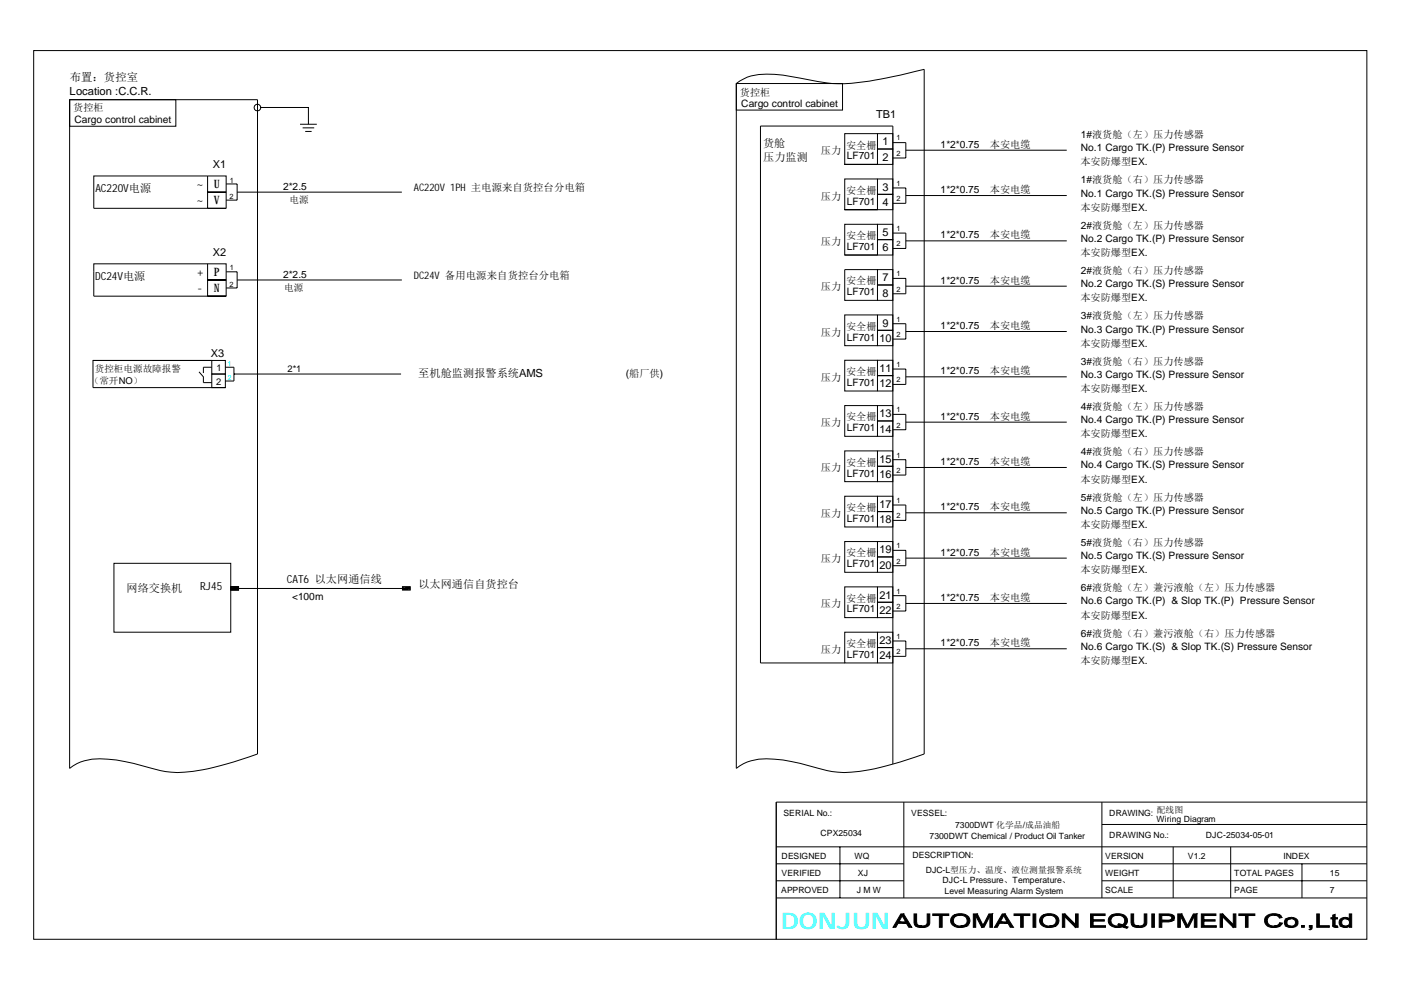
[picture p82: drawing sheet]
<svg xmlns="http://www.w3.org/2000/svg" width="297mm" height="210mm" viewBox="0 0 297 210" stroke-linecap="round" stroke-linejoin="round" font-family="sans-serif">
<defs><g id="words">
<text font-size="4.8" fill="#0ff" x="165.6" y="197">DONJUN</text>
<g font-size="2.5">
<text x="41.8" y="39.8">~</text>
<text x="45.4" y="39.8">U</text>
<text x="41.8" y="43.3">~</text>
<text x="45.4" y="43.3">V</text>
<text x="41.9" y="58.5">+</text>
<text x="45.4" y="58.5">P</text>
<text x="41.9" y="61.9">-</text>
<text x="45.4" y="61.9">N</text>
</g>
<g font-size="2.4">
<text x="14.8" y="17.1">布置：货控室</text>
<text x="14.8" y="20">Location :C.C.R.</text>
<text x="161.8" y="31.1">货舱</text>
<text x="161.8" y="34.2">压力监测</text>
<text x="20.2" y="40.7">AC220V电源</text>
<text x="20.2" y="59.3">DC24V电源</text>
<text x="88.7" y="79.9">至机舱监测报警系统AMS</text>
<text x="26.8" y="125.5">网络交换机</text>
<text x="42.4" y="125">RJ45</text>
<text x="60.8" y="123.5">CAT6 以太网通信线</text>
<text x="88.7" y="124.7">以太网通信自货控台</text>
</g>
<g font-size="2.3">
<text x="185.7" y="25.1">TB1</text>
<text x="45.1" y="35.7">X1</text>
<text x="187.1" y="34.1">2</text>
<text x="187.1" y="30.8">1</text>
<text x="187.1" y="40.4">3</text>
<text x="187.1" y="43.7">4</text>
<text x="187.1" y="50.1">5</text>
<text x="187.1" y="53.3">6</text>
<text x="45.1" y="54.3">X2</text>
<text x="187.1" y="59.7">7</text>
<text x="187.1" y="62.9">8</text>
<text x="187.1" y="69.3">9</text>
<text x="44.7" y="75.7">X3</text>
<text x="186.5" y="72.5">10</text>
<text x="186.5" y="78.9">11</text>
<text x="186.5" y="82.1">12</text>
<text x="186.5" y="88.5">13</text>
<text x="186.5" y="91.8">14</text>
<text x="186.5" y="98.1">15</text>
<text x="186.5" y="101.4">16</text>
<text x="186.5" y="107.7">17</text>
<text x="186.5" y="111">18</text>
<text x="186.5" y="117.3">19</text>
<text x="186.5" y="120.6">20</text>
<text x="186.5" y="126.9">21</text>
<text x="186.5" y="130.2">22</text>
<text x="186.5" y="136.5">23</text>
<text x="186.5" y="139.8">24</text>
</g>
<g font-size="2.2">
<text x="15.5" y="23.6">货控柜</text>
<text x="156.9" y="20.2">货控柜</text>
<text x="157.2" y="22.6">Cargo control cabinet</text>
<text x="15.8" y="26">Cargo control cabinet</text>
<text x="229.2" y="29.3">1#液货舱（左）压力传感器</text>
<text x="174.1" y="32.7">压力</text>
<text x="179.4" y="31.5">安全栅</text>
<text x="179.5" y="33.8">LF701</text>
<text x="199.4" y="31.3">1*2*0.75</text>
<text x="209.9" y="31.3">本安电缆</text>
<text x="229.1" y="35.1">本安防爆型EX.</text>
<text x="229.2" y="32.1">No.1 Cargo TK.(P) Pressure Sensor</text>
<text x="60" y="40.2">2*2.5</text>
<text x="87.7" y="40.6">AC220V 1PH 主电源来自货控台分电箱</text>
<text x="179.4" y="41.1">安全栅</text>
<text x="199.4" y="41">1*2*0.75</text>
<text x="209.9" y="41">本安电缆</text>
<text x="229.2" y="41.7">No.1 Cargo TK.(S) Pressure Sensor</text>
<text x="229.2" y="38.9">1#液货舱（右）压力传感器</text>
<text x="174.1" y="42.3">压力</text>
<text x="179.5" y="43.4">LF701</text>
<text x="229.1" y="44.7">本安防爆型EX.</text>
<text x="174.1" y="51.9">压力</text>
<text x="179.4" y="50.7">安全栅</text>
<text x="179.5" y="53">LF701</text>
<text x="199.4" y="50.6">1*2*0.75</text>
<text x="209.9" y="50.6">本安电缆</text>
<text x="229.2" y="51.3">No.2 Cargo TK.(P) Pressure Sensor</text>
<text x="229.2" y="48.5">2#液货舱（左）压力传感器</text>
<text x="60" y="58.9">2*2.5</text>
<text x="87.7" y="59.2">DC24V 备用电源来自货控台分电箱</text>
<text x="229.1" y="54.3">本安防爆型EX.</text>
<text x="229.2" y="58.1">2#液货舱（右）压力传感器</text>
<text x="174.1" y="61.5">压力</text>
<text x="179.4" y="60.3">安全栅</text>
<text x="179.5" y="62.6">LF701</text>
<text x="199.4" y="60.2">1*2*0.75</text>
<text x="209.9" y="60.2">本安电缆</text>
<text x="229.1" y="63.9">本安防爆型EX.</text>
<text x="229.2" y="60.9">No.2 Cargo TK.(S) Pressure Sensor</text>
<text x="174.1" y="71.1">压力</text>
<text x="179.4" y="69.9">安全栅</text>
<text x="199.4" y="69.8">1*2*0.75</text>
<text x="209.9" y="69.8">本安电缆</text>
<text x="229.2" y="70.5">No.3 Cargo TK.(P) Pressure Sensor</text>
<text x="229.2" y="67.7">3#液货舱（左）压力传感器</text>
<text x="179.5" y="72.2">LF701</text>
<text x="229.1" y="73.5">本安防爆型EX.</text>
<text x="229.2" y="77.3">3#液货舱（右）压力传感器</text>
<text x="132.7" y="79.9">(船厂供)</text>
<text x="174.1" y="80.7">压力</text>
<text x="179.4" y="79.5">安全栅</text>
<text x="179.5" y="81.8">LF701</text>
<text x="199.4" y="79.4">1*2*0.75</text>
<text x="209.9" y="79.4">本安电缆</text>
<text x="229.1" y="83.1">本安防爆型EX.</text>
<text x="229.2" y="80.1">No.3 Cargo TK.(S) Pressure Sensor</text>
<text x="179.4" y="89.1">安全栅</text>
<text x="199.4" y="89">1*2*0.75</text>
<text x="209.9" y="89">本安电缆</text>
<text x="229.2" y="89.7">No.4 Cargo TK.(P) Pressure Sensor</text>
<text x="229.2" y="86.9">4#液货舱（左）压力传感器</text>
<text x="174.1" y="90.4">压力</text>
<text x="179.5" y="91.5">LF701</text>
<text x="229.1" y="92.7">本安防爆型EX.</text>
<text x="174.1" y="100">压力</text>
<text x="179.4" y="98.7">安全栅</text>
<text x="179.5" y="101.1">LF701</text>
<text x="199.4" y="98.6">1*2*0.75</text>
<text x="209.9" y="98.6">本安电缆</text>
<text x="229.2" y="99.3">No.4 Cargo TK.(S) Pressure Sensor</text>
<text x="229.2" y="96.5">4#液货舱（右）压力传感器</text>
<text x="229.1" y="102.3">本安防爆型EX.</text>
<text x="229.2" y="106.1">5#液货舱（左）压力传感器</text>
<text x="174.1" y="109.6">压力</text>
<text x="179.4" y="108.3">安全栅</text>
<text x="179.5" y="110.7">LF701</text>
<text x="199.4" y="108.2">1*2*0.75</text>
<text x="209.9" y="108.2">本安电缆</text>
<text x="229.1" y="111.9">本安防爆型EX.</text>
<text x="229.2" y="108.9">No.5 Cargo TK.(P) Pressure Sensor</text>
<text x="174.1" y="119.2">压力</text>
<text x="179.4" y="118">安全栅</text>
<text x="199.4" y="117.8">1*2*0.75</text>
<text x="209.9" y="117.8">本安电缆</text>
<text x="229.2" y="118.5">No.5 Cargo TK.(S) Pressure Sensor</text>
<text x="229.2" y="115.8">5#液货舱（右）压力传感器</text>
<text x="179.5" y="120.3">LF701</text>
<text x="229.1" y="121.6">本安防爆型EX.</text>
<text x="229.2" y="125.4">6#液货舱（左）兼污液舱（左）压力传感器</text>
<text x="61.9" y="127.3">&lt;100m</text>
<text x="174.1" y="128.8">压力</text>
<text x="179.4" y="127.6">安全栅</text>
<text x="179.5" y="129.9">LF701</text>
<text x="199.4" y="127.4">1*2*0.75</text>
<text x="209.9" y="127.4">本安电缆</text>
<text x="229.1" y="131.2">本安防爆型EX.</text>
<text x="229.2" y="128.1">No.6 Cargo TK.(P) &amp; Slop TK.(P) Pressure Sensor</text>
<text x="179.4" y="137.2">安全栅</text>
<text x="199.4" y="137">1*2*0.75</text>
<text x="209.9" y="137">本安电缆</text>
<text x="229.2" y="137.7">No.6 Cargo TK.(S) &amp; Slop TK.(S) Pressure Sensor</text>
<text x="229.2" y="135">6#液货舱（右）兼污液舱（右）压力传感器</text>
<text x="174.1" y="138.4">压力</text>
<text x="179.5" y="139.5">LF701</text>
<text x="229.1" y="140.8">本安防爆型EX.</text>
</g>
<g font-size="2">
<text x="61.4" y="43">电源</text>
<text x="60.3" y="61.7">电源</text>
<text x="19" y="81.4">（常开NO）</text>
<text x="20.1" y="78.8">货控柜电源故障报警</text>
<text x="45.8" y="81.6">2</text>
<text x="45.9" y="78.7">1</text>
<text x="60.9" y="78.8">2*1</text>
</g>
<text font-size="1.9" x="245.3" y="172.4">配线图</text>
<g font-size="1.8">
<text x="166.1" y="173">SERIAL No.:</text>
<text x="193.2" y="173">VESSEL:</text>
<text x="235.2" y="173">DRAWING:</text>
<text x="174" y="177.2">CPX25034</text>
<text x="197.1" y="177.8">7300DWT Chemical / Product Oil Tanker</text>
<text x="202.5" y="175.6">7300DWT 化学品/成品油船</text>
<text x="235.2" y="177.7">DRAWING No.:</text>
<text x="245.2" y="174.3">Wiring Diagram</text>
<text x="255.7" y="177.8">DJC-25034-05-01</text>
<text x="165.7" y="185.7">VERIFIED</text>
<text x="165.7" y="182.1">DESIGNED</text>
<text x="181.2" y="182.1">WQ</text>
<text x="181.9" y="185.7">XJ</text>
<text x="193.4" y="182">DESCRIPTION:</text>
<text x="196.3" y="185.1">DJC-L型压力、温度、液位测量报警系统</text>
<text x="234.3" y="182.1">VERSION</text>
<text x="234.3" y="185.7">WEIGHT</text>
<text x="251.9" y="182.1">V1.2</text>
<text x="261.7" y="185.7">TOTAL PAGES</text>
<text x="272.1" y="182.1">INDEX</text>
<text x="282" y="185.7">15</text>
<text x="165.6" y="189.4">APPROVED</text>
<text x="181.6" y="189.4">J M W</text>
<text x="199.8" y="187.3">DJC-L Pressure、Temperature、</text>
<text x="200.3" y="189.5">Level Measuring Alarm System</text>
<text x="234.3" y="189.4">SCALE</text>
<text x="261.7" y="189.4">PAGE</text>
<text x="282" y="189.4">7</text>
</g>
<g font-size="1.6">
<text x="190.1" y="29.8">1</text>
<text x="190.1" y="33">2</text>
<text x="48.7" y="38.7">1</text>
<text x="190.1" y="39.4">1</text>
<text x="48.7" y="42.2">2</text>
<text x="190.1" y="42.6">2</text>
<text x="190.1" y="52.3">2</text>
<text x="190.1" y="49">1</text>
<text x="48.7" y="57.3">1</text>
<text x="190.1" y="58.6">1</text>
<text x="48.7" y="60.8">2</text>
<text x="190.1" y="61.9">2</text>
<text x="190.1" y="71.5">2</text>
<text x="190.1" y="68.2">1</text>
<text x="190.1" y="77.8">1</text>
<text x="190.1" y="81.1">2</text>
<text x="190.1" y="87.4">1</text>
<text x="190.1" y="90.7">2</text>
<text x="190.1" y="97">1</text>
<text x="190.1" y="100.3">2</text>
<text x="190.1" y="106.7">1</text>
<text x="190.1" y="109.9">2</text>
<text x="190.1" y="116.3">1</text>
<text x="190.1" y="119.5">2</text>
<text x="190.1" y="125.9">1</text>
<text x="190.1" y="129.1">2</text>
<text x="190.1" y="135.5">1</text>
<text x="190.1" y="138.7">2</text>
</g>
<g font-size="1.4" fill="#0ff">
<text x="48.3" y="77.7">1</text>
<text x="48.3" y="80.6">2</text>
</g>
</g></defs>
<g fill="none" stroke="#000" stroke-width=".21">
<path d="M7.1 10.7h282.7v188.5h-282.7zM156.1 17.7h22.5v5.6h-22.5zM156.1 17.7l.8-.5a10.8 10.8 0 0 1 7.3-1.4l5.5 .8a34.1 34.1 0 0 0 17 .2l9.2-2.1v145.2a63.7 63.7 0 0 1-15.4 3.8 18.3 18.3 0 0 1-7.1-.8 32.1 32.1 0 0 0-12.5-1.9 9.1 9.1 0 0 0-4.8 1.9zM14.8 21.1h22.5v5.7h-22.5zM14.8 21.1h39.8v138.8a63.7 63.7 0 0 1-15.5 3.8 18.3 18.3 0 0 1-7.1-.8 32.1 32.1 0 0 0-12.5-1.9 9.1 9.1 0 0 0-4.7 1.9zM19.9 37.3h28v6.9h-28zM44 37.3v6.9M47.9 39h2.4v3.4h-2.4M55.3 22.8a.71 .71 0 0 1-.9 .8 .71 .71 0 0 1-.4-1.1 .71 .71 0 0 1 1.2 0l.1 .3h10.1v3.5M63.6 26.3h3.6M64.2 27.1h2.4M64.7 27.9h1.4"/>
<path d="M186 31.6h3.3v3.3h-3.3zM186 28.3h3.3v3.3h-3.3zM186 37.9h3.3v3.3h-3.3zM186 28.3h-6.9v6.6h6.9h-6.9M186 37.9h-6.9v6.6h6.9h-6.9M189.3 30.2h2.8v3.3h-2.8M189.3 39.8h2.8v3.3h-2.8M192.1 31.8h34.1M19.9 55.9h28v6.9h-28zM44 44.2h3.9zM44 40.7h3.9M44 59.4h3.9"/>
<path d="M44 55.9v6.9M47.9 57.6h2.4v3.5h-2.4M50.3 40.7h34.9M50.3 59.4h34.9M186 41.2h3.3v3.3h-3.3zM186 47.6h3.3v3.2h-3.3zM186 50.8h3.3v3.3h-3.3zM186 57.2h3.3v3.2h-3.3zM186 57.2h-6.9v6.5h6.9M186 47.6h-6.9v6.5h6.9h-6.9M189.3 49.4h2.8v3.3h-2.8M189.3 59h2.8v3.3h-2.8"/>
<path d="M192.1 41.5h34.1M192.1 51.1h34.1M19.7 76.4h25.2h-25.2v5.8h28.1M42.2 78.8l.9 1.1v1.2h1.8M44.9 76.4h2.9v2.9h-2.9zM44.9 79.3h2.9v2.9h-2.9zM44.9 77.9h-1.8v1.2M47.8 77.9h1.8v2.9h-1.8M49.6 79.3h35.4M186 60.4h3.3v3.3h-3.3zM186 66.8h3.3v3.2h-3.3zM186 70h3.3v3.3h-3.3z"/>
<path d="M186 76.4h3.3v3.2h-3.3zM186 79.6h3.3v3.3h-3.3zM186 66.8h-6.9v6.5h6.9M186 76.4h-6.9v6.5h6.9M189.3 68.6h2.8v3.3h-2.8M189.3 78.2h2.8v3.3h-2.8M192.1 60.7h34.1M192.1 70.3h34.1M192.1 79.9h34.1M186 89.3h3.3v3.2h-3.3zM186 86h3.3v3.3h-3.3zM186 95.6h3.3v3.3h-3.3z"/>
<path d="M186 98.9h3.3v3.2h-3.3zM186 86h-6.9v6.5h6.9M186 95.6h-6.9v6.5h6.9M189.3 87.9h2.8v3.2h-2.8M189.3 97.5h2.8v3.2h-2.8M192.1 89.5h34.1M192.1 99.1h34.1M24.2 119.4h24.7v14.6h-24.7zM186 105.2h3.3v3.3h-3.3zM186 108.5h3.3v3.2h-3.3zM186 118.1h3.3v3.2h-3.3zM186 114.8h3.3v3.3h-3.3z"/>
<path d="M186 105.2h-6.9v6.5h6.9M186 114.8h-6.9v6.5h6.9M189.3 107.1h2.8v3.2h-2.8M189.3 116.7h2.8v3.2h-2.8M192.1 108.7h34.1M192.1 118.3h34.1M48.9 124.4h1.7v.7h-1.7zM48.9 124.8h38.1M85.3 124.4h1.7v.7h-1.7zM186 124.4h3.3v3.3h-3.3zM186 127.7h3.3v3.3h-3.3zM186 134h3.3v3.3h-3.3z"/>
<path d="M186 137.3h3.3v3.3h-3.3zM186 124.4h-6.9v6.6h6.9M186 134h-6.9v6.6h6.9M189.3 126.3h2.8v3.3h-2.8M189.3 135.9h2.8v3.3h-2.8M192.1 127.9h34.1M192.1 137.6h34.1M179.1 140.6h-17.9v-113.9h28.1v135.3M164.6 179.5h125.2M178.1 179.5v10.9M191.6 170.1v20.3M233.6 174.8h56.2"/>
<path d="M233.6 170.1v20.3M248.7 179.5v10.9M260.9 179.5v10.9M289.8 170.1h-125.2v29.1M164.6 190.4h125.2M164.6 183.1h27M164.6 186.7h27M233.6 183.1h56.2M233.6 186.7h56.2M276 183.1v7.3"/>
</g>
<g fill="#000" stroke="#000" stroke-width=".21">
<path d="M191 193.8h.6l-1 1.7 1.6 .3h-1.8l-.5 .8h-.6z" fill-rule="evenodd"/>
<path d="M191.6 193.8l1.7 2.8h-.6l-.5-.8-1.6-.3h1.4l-.7-1.4z" fill-rule="evenodd"/>
<path d="M193.8 193.8h.5l.2 2.2 .3 .2 .6 .1h-1.3l-.2-.3z" fill-rule="evenodd"/>
<path d="M196.6 193.8h.5v2a1.13 1.13 0 0 1-1.1 .9h-1l-.9-.4h1.7l.6-.2 .2-.4z" fill-rule="evenodd"/>
<path d="M197.8 193.8h3.4v.3h-1.4v2.5h-.6v-2.5h-1.4z" fill-rule="evenodd"/>
<path d="M201.8 194.4l.5-.4h1.3l-.4 .1a1.18 1.18 0 0 0-1.1 1 1.24 1.24 0 0 0 1.4 1.3h1.5l-1 .3h-.9l-.5-.2a1.33 1.33 0 0 1-1-1.4z" fill-rule="evenodd"/>
<path d="M202.3 194l.9-.3 .9 .1a1.68 1.68 0 0 1 1.5 1.2l-.1 .8-.5 .6h-1.4a1.37 1.37 0 0 0 1.4-.9v-.5a1.14 1.14 0 0 0-1.3-.9z" fill-rule="evenodd"/>
<path d="M206.4 193.8h.8l-.3 .4v2.4h-.5z" fill-rule="evenodd"/>
<path d="M207.2 193.8l1.2 2.4-.3 .4-1.2-2.4z" fill-rule="evenodd"/>
<path d="M209.7 193.8h.7l-.5 .4-1.3 2.4h-.5z" fill-rule="evenodd"/>
<path d="M209.9 194.2l.5-.4v2.8h-.5z" fill-rule="evenodd"/>
<path d="M212.5 193.8h.6l-1 1.7 1.6 .3h-1.8l-.5 .8h-.6z" fill-rule="evenodd"/>
<path d="M213.1 193.8l1.8 2.8h-.7l-.5-.8-1.6-.3h1.4l-.7-1.4z" fill-rule="evenodd"/>
<path d="M215 193.8h3.3v.3h-1.4v2.5h-.5v-2.5h-1.4z" fill-rule="evenodd"/>
<path d="M219 193.8h.6v2.8h-.6z" fill-rule="evenodd"/>
<path d="M220.8 194.3l.4-.3h1.3l-.4 .1a1.24 1.24 0 0 0-1.1 .9v.4a1.33 1.33 0 0 0 1.3 1h1.5l-1 .3h-.8a1.64 1.64 0 0 1-1.6-1.4l.1-.6z" fill-rule="evenodd"/>
<path d="M221.2 194l.9-.3h.7a1.46 1.46 0 0 1 1.4 .7 1.46 1.46 0 0 1 0 1.6l-.4 .4h-1.4a1.3 1.3 0 0 0 1.5-1.1v-.3a1.29 1.29 0 0 0-1.4-1z" fill-rule="evenodd"/>
<path d="M225.2 193.8h.6l-.1 2.8h-.5z" fill-rule="evenodd"/>
<path d="M225.8 193.8l2.2 2.2v.6l-2.3-2.2z" fill-rule="evenodd"/>
<path d="M228 193.8h.6v2.8h-.6z" fill-rule="evenodd"/>
<path d="M231.2 193.8h3.1v.3h-2.5v.9h2.3v.3h-2.3v1h2.6v.3h-3.2z" fill-rule="evenodd"/>
<path d="M235.3 194.3l.4-.3h1.3a1.21 1.21 0 0 0-1.2 .5 1.21 1.21 0 0 0-.1 1.3l.8 .5 2.3 .2-2.4 .1a1.61 1.61 0 0 1-1.4-1.2v-.6z" fill-rule="evenodd"/>
<path d="M235.7 194l.9-.3 .9 .1a1.55 1.55 0 0 1 1.5 1.2v.6l-.5 .8h-1.5l.6-.1-.6-.2 1.1-.1 .3-.5v-.5a1.17 1.17 0 0 0-1.3-.9z" fill-rule="evenodd"/>
<path d="M237.1 195.8l.8 .3h-.9z" fill-rule="evenodd"/>
<path d="M238 196.5l1.1 .1-.2 .2z" fill-rule="evenodd"/>
<path d="M239.8 193.8h.6l.1 2.2 .3 .2 .7 .1h-1.4l-.2-.3z" fill-rule="evenodd"/>
<path d="M242.6 193.8h.5v2a1.13 1.13 0 0 1-1.1 .9h-1l-.9-.4h1.7l.6-.2 .2-.4z" fill-rule="evenodd"/>
<path d="M244.2 193.8h.6v2.8h-.6z" fill-rule="evenodd"/>
<path d="M245.8 193.8l2.7 .1 .3 .2h-2.5v1l2.4 .1-.9 .3h-1.5v1.1h-.5z" fill-rule="evenodd"/>
<path d="M246.3 195.1h1.4a.53 .53 0 0 0 .7-.4 .53 .53 0 0 0-.6-.6h-.4l1.5 .1 .1 .6-.3 .4z" fill-rule="evenodd"/>
<path d="M249.7 193.8h.9l-.3 .4v2.4h-.6z" fill-rule="evenodd"/>
<path d="M250.6 193.8l1.2 2.4-.3 .4-1.2-2.4z" fill-rule="evenodd"/>
<path d="M253 193.8h.8l-.6 .4-1.2 2.4h-.5z" fill-rule="evenodd"/>
<path d="M253.2 194.2l.6-.4v2.8h-.6z" fill-rule="evenodd"/>
<path d="M254.7 193.8h3.1v.3h-2.5v.9h2.3v.3h-2.3v1h2.6v.3h-3.2z" fill-rule="evenodd"/>
<path d="M258.7 193.8h.5v2.8h-.5z" fill-rule="evenodd"/>
<path d="M259.2 193.8l2.3 2.2-.1 .6-2.2-2.2z" fill-rule="evenodd"/>
<path d="M261.5 193.8h.5v2.8h-.6z" fill-rule="evenodd"/>
<path d="M262.7 193.8h3.4v.3h-1.5v2.5h-.5v-2.5h-1.4z" fill-rule="evenodd"/>
<path d="M268.4 194.3l.6-.4 .7-.2h.8l.9 .3h-1.3a1.18 1.18 0 0 0-1.3 .7 1.18 1.18 0 0 0 .4 1.4l.7 .3h1.4l-.8 .3h-.9a1.63 1.63 0 0 1-1.5-1.2v-.6z" fill-rule="evenodd"/>
<path d="M270.1 196.4a1.23 1.23 0 0 0 1.2-.8l.6 .1-.5 .7z" fill-rule="evenodd"/>
<path d="M270.1 194h1.3l.4 .5-.5 .2-.5-.5z" fill-rule="evenodd"/>
<path d="M272.5 195l.2-.2h1.1l-.6 .2-.3 .4 .1 .6 .8 .4h-1.1l-.2-.2-.2-.4z" fill-rule="evenodd"/>
<path d="M272.7 194.8a1.72 1.72 0 0 1 2.5 .5v.5a1.32 1.32 0 0 1-1.1 .9l-.9-.1-.5-.2h1.1a.81 .81 0 0 0 .9-.7 .81 .81 0 0 0-.8-.9z" fill-rule="evenodd"/>
<path d="M276 196.2h.5v.4h-.5z" fill-rule="evenodd"/>
<path d="M277.6 196.2h.6v.6a.41 .41 0 0 1-.6 .2l.3-.3v-.1h-.3z" fill-rule="evenodd"/>
<path d="M279.2 193.8h.5v2.5h2.1v.3h-2.6z" fill-rule="evenodd"/>
<path d="M282.6 194l.5-.1v.7h.5v.2h-.5v1.4l.3 .1h-.8v-1.5h-.4v-.2h.4z" fill-rule="evenodd"/>
<path d="M282.6 196.3h1l.1 .3h-.8z" fill-rule="evenodd"/>
<path d="M284.2 194.9a1.67 1.67 0 0 1 1.9-.1h-1.2l-.4 .4v.6l.1 .3 .7 .3h-1l-.3-.3-.1-.7z" fill-rule="evenodd"/>
<path d="M284.3 196.4h1.8l-.6 .3h-.6z" fill-rule="evenodd"/>
<path d="M286.1 193.8h.5v2.8h-.5v-.2h-.6l.5-.4 .1-.6-.2-.4-.6-.2h.8z" fill-rule="evenodd"/>
</g>
<path d="M48.9 124.4l1.7 .7h-1.7zM48.9 124.4h1.7v.7zM85.3 124.4l1.7 .7h-1.7zM85.3 124.4h1.7v.7z" fill="#000"/>
<use href="#words"/>
</svg>
